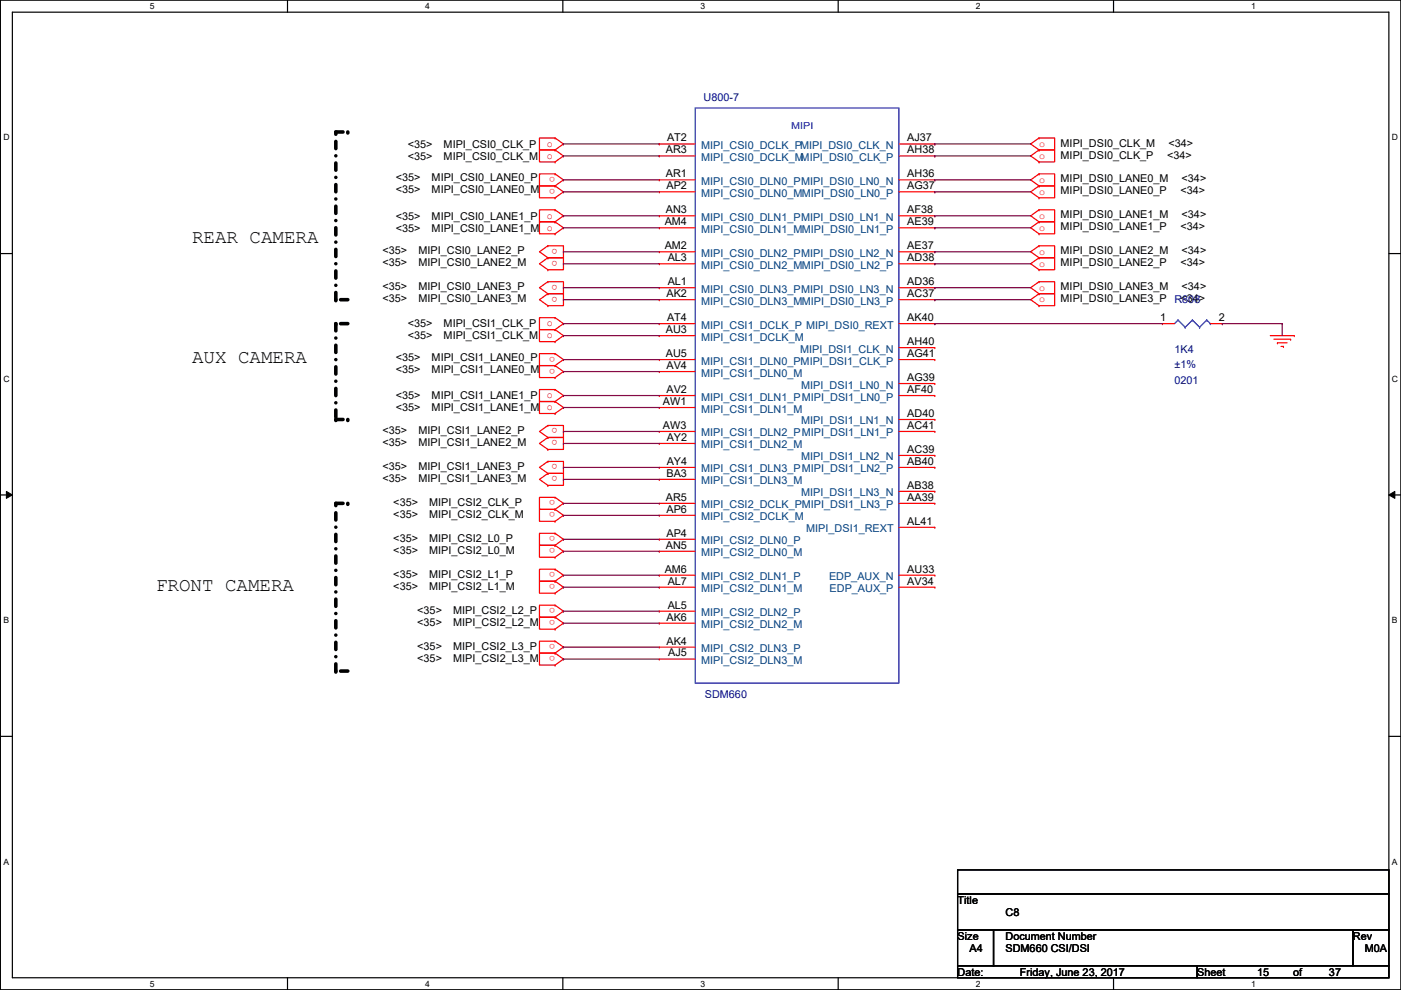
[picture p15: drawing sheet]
<svg xmlns="http://www.w3.org/2000/svg" width="297mm" height="210mm" viewBox="0 0 297 210" stroke-linecap="round" stroke-linejoin="round" font-family="sans-serif">
<defs><g id="words">
<g font-size="4.1">
<text x="40.7" y="51.6">REAR CAMERA</text>
<text x="40.7" y="77">AUX CAMERA</text>
<text x="33.1" y="125.2">FRONT CAMERA</text>
</g>
<g font-size="2.3" fill="#000080">
<text x="149.2" y="21.4">U800-7</text>
<text x="249" y="64.3">R808</text>
<text x="249" y="74.8">1K4</text>
<text x="249" y="78.1">±1%</text>
<text x="249" y="81.4">0201</text>
<text x="149.4" y="147.9">SDM660</text>
</g>
<g font-size="2.3">
<text x="141.4" y="30">AT2</text>
<text x="192.4" y="30">AJ37</text>
<text x="86.4" y="31.3">&lt;35&gt;</text>
<text x="86.4" y="33.9">&lt;35&gt;</text>
<text x="94.1" y="31.3">MIPI_CSI0_CLK_P</text>
<text x="94.1" y="33.9">MIPI_CSI0_CLK_M</text>
<text x="141.2" y="32.5">AR3</text>
<text x="192.4" y="32.5">AH38</text>
<text x="224.9" y="33.6">MIPI_DSI0_CLK_P</text>
<text x="224.9" y="31.1">MIPI_DSI0_CLK_M</text>
<text x="247.5" y="33.6">&lt;34&gt;</text>
<text x="247.7" y="31.1">&lt;34&gt;</text>
<text x="83.9" y="41">&lt;35&gt;</text>
<text x="83.9" y="38.4">&lt;35&gt;</text>
<text x="91.5" y="41">MIPI_CSI0_LANE0_M</text>
<text x="91.5" y="38.4">MIPI_CSI0_LANE0_P</text>
<text x="141.2" y="37.6">AR1</text>
<text x="141.3" y="40.1">AP2</text>
<text x="192.4" y="37.6">AH36</text>
<text x="192.4" y="40.1">AG37</text>
<text x="224.9" y="41.2">MIPI_DSI0_LANE0_P</text>
<text x="224.9" y="38.7">MIPI_DSI0_LANE0_M</text>
<text x="250.3" y="41.2">&lt;34&gt;</text>
<text x="250.5" y="38.7">&lt;34&gt;</text>
<text x="83.9" y="46.6">&lt;35&gt;</text>
<text x="91.5" y="46.6">MIPI_CSI0_LANE1_P</text>
<text x="140.9" y="47.8">AM4</text>
<text x="141.2" y="45.2">AN3</text>
<text x="192.4" y="45.2">AF38</text>
<text x="192.4" y="47.8">AE39</text>
<text x="224.9" y="46.3">MIPI_DSI0_LANE1_M</text>
<text x="250.5" y="46.3">&lt;34&gt;</text>
<text x="81.1" y="53.9">&lt;35&gt;</text>
<text x="83.9" y="49.1">&lt;35&gt;</text>
<text x="88.7" y="53.9">MIPI_CSI0_LANE2_P</text>
<text x="91.5" y="49.1">MIPI_CSI0_LANE1_M</text>
<text x="140.9" y="52.8">AM2</text>
<text x="192.4" y="52.8">AE37</text>
<text x="224.9" y="48.9">MIPI_DSI0_LANE1_P</text>
<text x="224.9" y="53.9">MIPI_DSI0_LANE2_M</text>
<text x="250.3" y="48.9">&lt;34&gt;</text>
<text x="250.5" y="53.9">&lt;34&gt;</text>
<text x="81.1" y="56.5">&lt;35&gt;</text>
<text x="88.7" y="56.5">MIPI_CSI0_LANE2_M</text>
<text x="141.6" y="55.4">AL3</text>
<text x="192.4" y="55.4">AD38</text>
<text x="224.9" y="56.5">MIPI_DSI0_LANE2_P</text>
<text x="250.3" y="56.5">&lt;34&gt;</text>
<text x="81.1" y="64.1">&lt;35&gt;</text>
<text x="81.1" y="61.6">&lt;35&gt;</text>
<text x="88.7" y="64.1">MIPI_CSI0_LANE3_M</text>
<text x="88.7" y="61.6">MIPI_CSI0_LANE3_P</text>
<text x="141.3" y="63">AK2</text>
<text x="141.6" y="60.5">AL1</text>
<text x="192.4" y="60.5">AD36</text>
<text x="192.4" y="63">AC37</text>
<text x="224.9" y="61.6">MIPI_DSI0_LANE3_M</text>
<text x="224.9" y="64.1">MIPI_DSI0_LANE3_P</text>
<text x="250.3" y="64.1">&lt;34&gt;</text>
<text x="250.5" y="61.6">&lt;34&gt;</text>
<text x="86.4" y="69.4">&lt;35&gt;</text>
<text x="86.4" y="72">&lt;35&gt;</text>
<text x="94.1" y="69.4">MIPI_CSI1_CLK_P</text>
<text x="94.1" y="72">MIPI_CSI1_CLK_M</text>
<text x="141.2" y="70.6">AU3</text>
<text x="141.4" y="68.1">AT4</text>
<text x="192.4" y="68.1">AK40</text>
<text x="246" y="68.1">1</text>
<text x="258.4" y="68.1">2</text>
<text x="83.9" y="76.5">&lt;35&gt;</text>
<text x="91.5" y="76.5">MIPI_CSI1_LANE0_P</text>
<text x="141.2" y="75.7">AU5</text>
<text x="192.4" y="73.2">AH40</text>
<text x="192.4" y="75.7">AG41</text>
<text x="83.9" y="79.1">&lt;35&gt;</text>
<text x="91.5" y="79.1">MIPI_CSI1_LANE0_M</text>
<text x="141.3" y="78.2">AV4</text>
<text x="141.3" y="83.3">AV2</text>
<text x="192.4" y="80.8">AG39</text>
<text x="192.4" y="83.3">AF40</text>
<text x="83.9" y="84.7">&lt;35&gt;</text>
<text x="83.9" y="87.2">&lt;35&gt;</text>
<text x="91.5" y="84.7">MIPI_CSI1_LANE1_P</text>
<text x="91.5" y="87.2">MIPI_CSI1_LANE1_M</text>
<text x="140.5" y="85.9">AW1</text>
<text x="192.4" y="88.4">AD40</text>
<text x="81.1" y="94.6">&lt;35&gt;</text>
<text x="81.1" y="92">&lt;35&gt;</text>
<text x="88.7" y="94.6">MIPI_CSI1_LANE2_M</text>
<text x="88.7" y="92">MIPI_CSI1_LANE2_P</text>
<text x="140.5" y="90.9">AW3</text>
<text x="141.3" y="93.5">AY2</text>
<text x="192.4" y="90.9">AC41</text>
<text x="81.1" y="99.7">&lt;35&gt;</text>
<text x="88.7" y="99.7">MIPI_CSI1_LANE3_P</text>
<text x="141.3" y="101.1">BA3</text>
<text x="141.3" y="98.6">AY4</text>
<text x="192.4" y="96">AC39</text>
<text x="192.4" y="98.6">AB40</text>
<text x="81.1" y="102.2">&lt;35&gt;</text>
<text x="83.4" y="107.3">&lt;35&gt;</text>
<text x="88.7" y="102.2">MIPI_CSI1_LANE3_M</text>
<text x="91" y="107.3">MIPI_CSI2_CLK_P</text>
<text x="141.2" y="106.2">AR5</text>
<text x="192.4" y="103.6">AB38</text>
<text x="192.4" y="106.2">AA39</text>
<text x="83.4" y="109.8">&lt;35&gt;</text>
<text x="91" y="109.8">MIPI_CSI2_CLK_M</text>
<text x="141.3" y="108.7">AP6</text>
<text x="141.3" y="113.8">AP4</text>
<text x="192.4" y="111.3">AL41</text>
<text x="83.4" y="114.9">&lt;35&gt;</text>
<text x="83.4" y="117.4">&lt;35&gt;</text>
<text x="91" y="114.9">MIPI_CSI2_L0_P</text>
<text x="91" y="117.4">MIPI_CSI2_L0_M</text>
<text x="141.2" y="116.3">AN5</text>
<text x="83.4" y="122.5">&lt;35&gt;</text>
<text x="83.4" y="125.1">&lt;35&gt;</text>
<text x="91" y="122.5">MIPI_CSI2_L1_P</text>
<text x="91" y="125.1">MIPI_CSI2_L1_M</text>
<text x="140.9" y="121.4">AM6</text>
<text x="141.6" y="124">AL7</text>
<text x="192.4" y="121.4">AU33</text>
<text x="192.4" y="124">AV34</text>
<text x="88.5" y="130.1">&lt;35&gt;</text>
<text x="96.1" y="130.1">MIPI_CSI2_L2_P</text>
<text x="141.3" y="131.6">AK6</text>
<text x="141.6" y="129">AL5</text>
<text x="88.5" y="132.7">&lt;35&gt;</text>
<text x="88.5" y="137.8">&lt;35&gt;</text>
<text x="96.1" y="132.7">MIPI_CSI2_L2_M</text>
<text x="96.1" y="137.8">MIPI_CSI2_L3_P</text>
<text x="141.3" y="136.7">AK4</text>
<text x="88.5" y="140.3">&lt;35&gt;</text>
<text x="96.1" y="140.3">MIPI_CSI2_L3_M</text>
<text x="141.7" y="139.2">AJ5</text>
<text x="203" y="191.6">Title</text>
<text x="213.2" y="194.1">C8</text>
<text x="203" y="199.2">Size</text>
<text x="205.6" y="201.8">A4</text>
<text x="213.2" y="199.2">Document Number</text>
<text x="213.2" y="201.8">SDM660 CSI/DSI</text>
<text x="286.8" y="199.2">Rev</text>
<text x="289.4" y="201.8">M0A</text>
<text x="203" y="206.8">Date:</text>
<text x="216.2" y="206.8">Friday, June 23, 2017</text>
<text x="253.8" y="206.8">Sheet</text>
<text x="266.5" y="206.8">15</text>
<text x="274.1" y="206.8">of</text>
<text x="281.8" y="206.8">37</text>
</g>
<g font-size="2.3" fill="#f00">
<text x="115.9" y="31.1">o</text>
<text x="115.9" y="33.7">o</text>
<text x="220.3" y="33.7">o</text>
<text x="220.3" y="31.1">o</text>
<text x="117.7" y="40" transform="rotate(180 117.7 40)">o</text>
<text x="117.7" y="37.5" transform="rotate(180 117.7 37.5)">o</text>
<text x="220.3" y="41.3">o</text>
<text x="220.3" y="38.7">o</text>
<text x="115.9" y="46.4">o</text>
<text x="220.3" y="46.4">o</text>
<text x="115.9" y="48.9">o</text>
<text x="118.2" y="52.7" transform="rotate(180 118.2 52.7)">o</text>
<text x="220.3" y="48.9">o</text>
<text x="220.3" y="54">o</text>
<text x="118.2" y="55.3" transform="rotate(180 118.2 55.3)">o</text>
<text x="220.3" y="56.5">o</text>
<text x="118.2" y="62.9" transform="rotate(180 118.2 62.9)">o</text>
<text x="118.2" y="60.4" transform="rotate(180 118.2 60.4)">o</text>
<text x="220.3" y="61.6">o</text>
<text x="220.3" y="64.1">o</text>
<text x="115.9" y="69.2">o</text>
<text x="115.9" y="71.8">o</text>
<text x="117.7" y="75.6" transform="rotate(180 117.7 75.6)">o</text>
<text x="117.7" y="78.1" transform="rotate(180 117.7 78.1)">o</text>
<text x="115.9" y="84.5">o</text>
<text x="115.9" y="87">o</text>
<text x="118.2" y="93.4" transform="rotate(180 118.2 93.4)">o</text>
<text x="118.2" y="90.8" transform="rotate(180 118.2 90.8)">o</text>
<text x="118.2" y="101" transform="rotate(180 118.2 101)">o</text>
<text x="118.2" y="98.5" transform="rotate(180 118.2 98.5)">o</text>
<text x="117.7" y="106.1" transform="rotate(180 117.7 106.1)">o</text>
<text x="117.7" y="108.6" transform="rotate(180 117.7 108.6)">o</text>
<text x="117.7" y="113.7" transform="rotate(180 117.7 113.7)">o</text>
<text x="117.7" y="116.2" transform="rotate(180 117.7 116.2)">o</text>
<text x="117.7" y="121.3" transform="rotate(180 117.7 121.3)">o</text>
<text x="117.7" y="123.9" transform="rotate(180 117.7 123.9)">o</text>
<text x="117.7" y="128.9" transform="rotate(180 117.7 128.9)">o</text>
<text x="117.7" y="131.5" transform="rotate(180 117.7 131.5)">o</text>
<text x="117.7" y="136.6" transform="rotate(180 117.7 136.6)">o</text>
<text x="117.7" y="139.1" transform="rotate(180 117.7 139.1)">o</text>
</g>
<g font-size="2.3" fill="#004080">
<text x="148.7" y="31.6">MIPI_CSI0_DCLK_PMIPI_DSI0_CLK_N</text>
<text x="148.7" y="34.1">MIPI_CSI0_DCLK_MMIPI_DSI0_CLK_P</text>
<text x="148.7" y="39.2">MIPI_CSI0_DLN0_PMIPI_DSI0_LN0_N</text>
<text x="148.7" y="41.7">MIPI_CSI0_DLN0_MMIPI_DSI0_LN0_P</text>
<text x="148.7" y="46.8">MIPI_CSI0_DLN1_PMIPI_DSI0_LN1_N</text>
<text x="148.7" y="49.4">MIPI_CSI0_DLN1_MMIPI_DSI0_LN1_P</text>
<text x="148.7" y="54.4">MIPI_CSI0_DLN2_PMIPI_DSI0_LN2_N</text>
<text x="148.7" y="57">MIPI_CSI0_DLN2_MMIPI_DSI0_LN2_P</text>
<text x="148.7" y="62.1">MIPI_CSI0_DLN3_PMIPI_DSI0_LN3_N</text>
<text x="148.7" y="64.6">MIPI_CSI0_DLN3_MMIPI_DSI0_LN3_P</text>
<text x="148.7" y="69.7">MIPI_CSI1_DCLK_P MIPI_DSI0_REXT</text>
<text x="148.7" y="72.2">MIPI_CSI1_DCLK_M</text>
<text x="148.7" y="77.3">MIPI_CSI1_DLN0_PMIPI_DSI1_CLK_P</text>
<text x="169.6" y="74.8">MIPI_DSI1_CLK_N</text>
<text x="148.7" y="79.8">MIPI_CSI1_DLN0_M</text>
<text x="169.9" y="82.4">MIPI_DSI1_LN0_N</text>
<text x="148.7" y="84.9">MIPI_CSI1_DLN1_PMIPI_DSI1_LN0_P</text>
<text x="148.7" y="87.5">MIPI_CSI1_DLN1_M</text>
<text x="148.7" y="92.5">MIPI_CSI1_DLN2_PMIPI_DSI1_LN1_P</text>
<text x="148.7" y="95.1">MIPI_CSI1_DLN2_M</text>
<text x="169.9" y="90">MIPI_DSI1_LN1_N</text>
<text x="148.7" y="100.2">MIPI_CSI1_DLN3_PMIPI_DSI1_LN2_P</text>
<text x="169.9" y="97.6">MIPI_DSI1_LN2_N</text>
<text x="148.7" y="102.7">MIPI_CSI1_DLN3_M</text>
<text x="148.7" y="107.8">MIPI_CSI2_DCLK_PMIPI_DSI1_LN3_P</text>
<text x="169.9" y="105.2">MIPI_DSI1_LN3_N</text>
<text x="148.7" y="110.3">MIPI_CSI2_DCLK_M</text>
<text x="170.9" y="112.9">MIPI_DSI1_REXT</text>
<text x="148.7" y="115.4">MIPI_CSI2_DLN0_P</text>
<text x="148.7" y="117.9">MIPI_CSI2_DLN0_M</text>
<text x="148.7" y="123">MIPI_CSI2_DLN1_P</text>
<text x="148.7" y="125.6">MIPI_CSI2_DLN1_M</text>
<text x="175.8" y="123">EDP_AUX_N</text>
<text x="175.9" y="125.6">EDP_AUX_P</text>
<text x="148.7" y="130.6">MIPI_CSI2_DLN2_P</text>
<text x="148.7" y="133.2">MIPI_CSI2_DLN2_M</text>
<text x="148.7" y="138.3">MIPI_CSI2_DLN3_P</text>
<text x="148.7" y="140.8">MIPI_CSI2_DLN3_M</text>
</g>
<text font-size="2" fill="#00f" x="167.7" y="27.3">MIPI</text>
<g font-size="1.8">
<text x="31.8" y="1.9">5</text>
<text x="90.1" y="1.9">4</text>
<text x="148.5" y="1.9">3</text>
<text x="206.9" y="1.9">2</text>
<text x="265.3" y="1.9">1</text>
<text x=".7" y="29.8">D</text>
<text x="295.1" y="29.8">D</text>
<text x=".7" y="80.9">C</text>
<text x="295.1" y="80.9">C</text>
<text x=".7" y="132.1">B</text>
<text x="295.1" y="132.1">B</text>
<text x=".7" y="183.3">A</text>
<text x="295.1" y="183.3">A</text>
<text x="31.8" y="209.2">5</text>
<text x="90.1" y="209.2">4</text>
<text x="148.5" y="209.2">3</text>
<text x="206.9" y="209.2">2</text>
<text x="265.3" y="209.2">1</text>
</g>
</g></defs>
<path d="M.1 0h296.9v209.8h-296.9zM2.6 2.6h291.9v204.7h-291.9z" fill="none" stroke="#000" stroke-width=".25"/>
<g fill="#fff">
<path d="M31.8 .3h1v2h-1z"/>
<path d="M31.8 207.6h1v1.9h-1z"/>
</g>
<path d="M61 0v2.6M61 207.3v2.5" fill="none" stroke="#000" stroke-width=".25"/>
<g fill="#fff">
<path d="M90.1 .3h1v2h-1z"/>
<path d="M90.1 207.6h1v1.9h-1z"/>
</g>
<path d="M119.3 0v2.6M119.3 207.3v2.5" fill="none" stroke="#000" stroke-width=".25"/>
<g fill="#fff">
<path d="M148.5 .3h1v2h-1z"/>
<path d="M148.5 207.6h1v1.9h-1z"/>
</g>
<path d="M177.7 0v2.6M177.7 207.3v2.5" fill="none" stroke="#000" stroke-width=".25"/>
<g fill="#fff">
<path d="M206.9 .3h1v2h-1z"/>
<path d="M206.9 207.6h1v1.9h-1z"/>
</g>
<path d="M236.1 0v2.6M236.1 207.3v2.5" fill="none" stroke="#000" stroke-width=".25"/>
<g fill="#fff">
<path d="M265.3 .3h.9v2h-.9z"/>
<path d="M265.3 207.6h.9v1.9h-.9z"/>
<path d="M.7 28.2h1.3v1.9h-1.3z"/>
<path d="M295.1 28.2h1.3v1.9h-1.3z"/>
<path d="M.7 79.3h1.3v2h-1.3z"/>
<path d="M295.1 79.3h1.3v2h-1.3z"/>
</g>
<path d="M.1 53.8h2.5M294.5 53.8h2.5" fill="none" stroke="#000" stroke-width=".25"/>
<g fill="#fff">
<path d="M.7 130.5h1.2v2h-1.2z"/>
<path d="M295.1 130.5h1.2v2h-1.2z"/>
</g>
<path d="M.1 104.9h2.5M294.5 104.9h2.5" fill="none" stroke="#000" stroke-width=".25"/>
<path d="M1.4 104.2l1.2 .7-1.2 .8zM294.5 104.9l1.2-.7v1.5z" fill="#000"/>
<path d="M1.4 104.2l1.2 .7-1.2 .8zM294.5 104.9l1.2-.7v1.5z" fill="none" stroke="#000" stroke-width=".21"/>
<g fill="#fff">
<path d="M.7 181.7h1.2v2h-1.2z"/>
<path d="M295.1 181.7h1.2v2h-1.2z"/>
</g>
<path d="M.1 156.1h2.5M294.5 156.1h2.5M203 184.4h91.5v5.1h-91.5zM203 189.5h91.5v7.6h-91.5zM203 197.1h7.6v7.7h-7.6zM210.6 197.1h76.2v7.7h-76.2zM286.8 197.1h7.7v7.7h-7.7zM203 204.8h50.8v2.5h-50.8zM253.8 204.8h40.7v2.5h-40.7z" fill="none" stroke="#000" stroke-width=".25"/>
<path d="M71.2 28h2.5M71.2 63.5v-35.5M71.2 68.6v20.3M73.7 63.5h-2.5M73.7 68.6h-2.5M71.2 88.9h2.5M71.2 106.7h2.5M71.2 142.3v-35.6M73.7 142.3h-2.5" fill="none" stroke="#000" stroke-width=".76" stroke-dasharray="1.5 1.5 0 1.5"/>
<g fill="#000" stroke-dasharray="1.5 1.5 0 1.5">
<circle cx="71.2" cy="28" r=".38"/>
<circle cx="73.7" cy="28" r=".38"/>
<circle cx="71.2" cy="63.5" r=".38"/>
<circle cx="71.2" cy="68.6" r=".38"/>
<circle cx="71.2" cy="88.9" r=".38"/>
<circle cx="73.7" cy="88.9" r=".38"/>
<circle cx="71.2" cy="106.7" r=".38"/>
<circle cx="73.7" cy="106.7" r=".38"/>
<circle cx="71.2" cy="142.3" r=".38"/>
</g>
<g fill="none" stroke="#f00" stroke-width=".25">
<path d="M117.7 29.3h.1M117.7 31.8h.1M117.7 29.3h-3.3v2.5h3.3M117.7 34.3h.1M117.7 31.8h-3.3v2.5h3.3M117.7 39.4h.1M117.7 39.4h-3.3v2.6h3.3M117.7 36.9h.1M117.7 36.9h-3.3v2.5h3.3M117.7 29.3l1.8 1.2-1.8 1.3M117.7 31.8l1.8 1.3-1.8 1.2M117.7 39.4l1.8 1.3-1.8 1.3"/>
<path d="M117.7 36.9l1.8 1.2-1.8 1.3M139.8 30.5h.1M139.8 33.1h.1M139.8 38.1h.1M139.8 30.5h7.6M139.8 33.1h7.6M139.8 38.1h7.6M190.6 30.5h7.6M190.6 33.1h7.6M190.6 38.1h7.6M198.2 30.5h.1M198.2 33.1h.1"/>
<path d="M198.2 38.1h.1M220.3 39.4h.1M220.3 39.4h3.3v2.6h-3.3M220.3 36.9h.1M220.3 36.9h3.3v2.5h-3.3M220.3 31.8h.1M220.3 34.3h.1M220.3 31.8h3.3v2.5h-3.3M220.3 29.3h.1M220.3 29.3h3.3v2.5h-3.3M220.3 39.4l-1.8 1.3 1.8 1.3M220.3 36.9l-1.8 1.2 1.8 1.3"/>
<path d="M220.3 31.8l-1.8 1.3 1.8 1.2M220.3 29.3l-1.8 1.2 1.8 1.3M116.2 59.7h.1M116.2 59.7h3.3v2.6h-3.3M116.2 57.2h.1M116.2 54.7h.1M116.2 54.7h3.3v2.5h-3.3M116.2 52.1h.1M116.2 52.1h3.3v2.6h-3.3M116.2 59.7l-1.8 1.3 1.8 1.3M116.2 54.7l-1.8 1.2 1.8 1.3M116.2 52.1l-1.8 1.3 1.8 1.3"/>
<path d="M117.7 42h.1M117.7 44.5h.1M117.7 47h.1M117.7 44.5h-3.3v2.5h3.3M117.7 49.6h.1M117.7 47h-3.3v2.6h3.3M117.7 44.5l1.8 1.3-1.8 1.2M117.7 47l1.8 1.3-1.8 1.3M139.8 40.7h.1M139.8 45.8h.1M139.8 48.3h.1M139.8 53.4h.1"/>
<path d="M139.8 55.9h.1M139.8 40.7h7.6M139.8 45.8h7.6M139.8 48.3h7.6M139.8 53.4h7.6M139.8 55.9h7.6M190.6 40.7h7.6M190.6 45.8h7.6M190.6 48.3h7.6M190.6 53.4h7.6M190.6 55.9h7.6M198.2 40.7h.1"/>
<path d="M198.2 45.8h.1M198.2 48.3h.1M198.2 53.4h.1M198.2 55.9h.1M220.3 42h.1M220.3 44.5h.1M220.3 47h.1M220.3 44.5h3.3v2.5h-3.3M220.3 49.6h.1M220.3 47h3.3v2.6h-3.3M220.3 54.7h.1M220.3 57.2h.1"/>
<path d="M220.3 54.7h3.3v2.5h-3.3M220.3 59.7h.1M220.3 59.7h3.3v2.6h-3.3M220.3 52.1h.1M220.3 52.1h3.3v2.6h-3.3M220.3 44.5l-1.8 1.3 1.8 1.2M220.3 47l-1.8 1.3 1.8 1.3M220.3 54.7l-1.8 1.2 1.8 1.3M220.3 59.7l-1.8 1.3 1.8 1.3M220.3 52.1l-1.8 1.3 1.8 1.3M116.2 64.8h.1M116.2 62.3h.1"/>
<path d="M116.2 62.3h3.3v2.5h-3.3M116.2 62.3l-1.8 1.2 1.8 1.3M117.7 67.4h.1M117.7 69.9h.1M117.7 67.4h-3.3v2.5h3.3M117.7 72.4h.1M117.7 69.9h-3.3v2.5h3.3M117.7 77.5h.1M117.7 75h.1M117.7 75h-3.3v2.5h3.3M117.7 77.5h-3.3v2.6h3.3M117.7 67.4l1.8 1.2-1.8 1.3"/>
<path d="M117.7 69.9l1.8 1.3-1.8 1.2M117.7 75l1.8 1.2-1.8 1.3M117.7 77.5l1.8 1.3-1.8 1.3M139.8 61h.1M139.8 63.5h.1M139.8 68.6h.1M139.8 71.2h.1M139.8 76.2h.1M139.8 78.8h.1M139.8 71.2h7.6M139.8 68.6h7.6M139.8 61h7.6"/>
<path d="M139.8 63.5h7.6M139.8 76.2h7.6M139.8 78.8h7.6M190.6 68.6h7.6M190.6 61h7.6M190.6 63.5h7.6M190.6 76.2h7.6M190.6 73.7h7.6M198.2 68.6h.1M198.2 61h.1M198.2 63.5h.1M198.2 73.7h.1"/>
<path d="M198.2 76.2h.1M220.3 62.3h.1M220.3 64.8h.1M220.3 62.3h3.3v2.5h-3.3M220.3 62.3l-1.8 1.2 1.8 1.3M246.5 68.6h.1M246.5 68.6h2.5M256.6 68.6h2.6M259.2 68.6h.1M269.3 71.2h5.1M270.1 71.9h3.5M270.8 72.7h.1"/>
<path d="M270.8 72.7h2.1M271.6 73.4h.5M272.1 73.4h.1M273.6 71.9h.1M274.4 71.2h.1M116.2 97.8h.1M116.2 97.8h3.3v2.6h-3.3M116.2 95.3h.1M116.2 92.8h.1M116.2 92.8h3.3v2.5h-3.3M116.2 90.2h.1M116.2 90.2h3.3v2.6h-3.3"/>
<path d="M116.2 97.8l-1.8 1.3 1.8 1.3M116.2 92.8l-1.8 1.2 1.8 1.3M116.2 90.2l-1.8 1.3 1.8 1.3M117.7 80.1h.1M117.7 82.6h.1M117.7 85.1h.1M117.7 82.6h-3.3v2.5h3.3M117.7 87.7h.1M117.7 85.1h-3.3v2.6h3.3M117.7 82.6l1.8 1.3-1.8 1.2M117.7 85.1l1.8 1.3-1.8 1.3M139.8 83.9h.1"/>
<path d="M139.8 86.4h.1M139.8 91.5h.1M139.8 94h.1M139.8 99.1h.1M139.8 83.9h7.6M139.8 86.4h7.6M139.8 91.5h7.6M139.8 94h7.6M139.8 99.1h7.6M190.6 83.9h7.6M190.6 91.5h7.6M190.6 99.1h7.6"/>
<path d="M190.6 81.3h7.6M190.6 88.9h7.6M190.6 96.6h7.6M198.2 81.3h.1M198.2 83.9h.1M198.2 88.9h.1M198.2 91.5h.1M198.2 96.6h.1M198.2 99.1h.1M116.2 102.9h.1M116.2 100.4h.1M116.2 100.4h3.3v2.5h-3.3"/>
<path d="M116.2 100.4l-1.8 1.2 1.8 1.3M117.7 108h.1M117.7 105.5h.1M117.7 105.5h-3.3v2.5h3.3M117.7 110.5h.1M117.7 108h-3.3v2.5h3.3M117.7 115.6h.1M117.7 113.1h.1M117.7 113.1h-3.3v2.5h3.3M117.7 118.2h.1M117.7 115.6h-3.3v2.6h3.3M117.7 105.5l1.8 1.2-1.8 1.3"/>
<path d="M117.7 108l1.8 1.3-1.8 1.2M117.7 113.1l1.8 1.2-1.8 1.3M117.7 115.6l1.8 1.3-1.8 1.3M139.8 101.6h.1M139.8 106.7h.1M139.8 109.3h.1M139.8 114.3h.1M139.8 116.9h.1M139.8 101.6h7.6M139.8 106.7h7.6M139.8 109.3h7.6M139.8 114.3h7.6"/>
<path d="M139.8 116.9h7.6M190.6 111.8h7.6M190.6 106.7h7.6M190.6 104.2h7.6M198.2 111.8h.1M198.2 104.2h.1M198.2 106.7h.1M117.7 123.2h.1M117.7 120.7h.1M117.7 120.7h-3.3v2.5h3.3M117.7 125.8h.1M117.7 123.2h-3.3v2.6h3.3"/>
<path d="M117.7 130.9h.1M117.7 128.3h.1M117.7 128.3h-3.3v2.6h3.3M117.7 133.4h.1M117.7 130.9h-3.3v2.5h3.3M117.7 138.5h.1M117.7 135.9h.1M117.7 135.9h-3.3v2.6h3.3M117.7 138.5h-3.3v2.5h3.3M117.7 120.7l1.8 1.3-1.8 1.2M117.7 123.2l1.8 1.3-1.8 1.3M117.7 128.3l1.8 1.3-1.8 1.3"/>
<path d="M117.7 130.9l1.8 1.2-1.8 1.3M117.7 135.9l1.8 1.3-1.8 1.3M117.7 138.5l1.8 1.2-1.8 1.3M139.8 122h.1M139.8 124.5h.1M139.8 129.6h.1M139.8 132.1h.1M139.8 137.2h.1M139.8 139.7h.1M139.8 122h7.6M139.8 124.5h7.6M139.8 129.6h7.6"/>
<path d="M139.8 132.1h7.6M139.8 137.2h7.6M139.8 139.7h7.6M190.6 122h7.6M190.6 124.5h7.6M198.2 122h.1M198.2 124.5h.1M117.7 141h.1"/>
</g>
<g fill="none" stroke="#00f" stroke-width=".25">
<path d="M147.4 22.9h43.2v121.9h-43.2zM249.8 67.9h.1M249.8 67.9l-.8 .7M249.8 67.9l1.5 1.5M251.3 69.4h.1M252.8 67.9h.1M252.8 67.9l-1.5 1.5M252.8 67.9l1.5 1.5M254.3 69.4h.1M255.9 67.9h.1M255.9 67.9l-1.6 1.5M255.9 67.9l.7 .7"/>
<path d="M256.6 68.6h.1"/>
</g>
<g fill="none" stroke="#800040" stroke-width=".25">
<path d="M119.5 30.5h.1M119.5 33.1h.1M119.5 38.1h.1M119.5 30.5h20.3M119.5 33.1h20.3M119.5 38.1h20.3M198.2 30.5h.1M198.2 33.1h.1M198.2 38.1h.1M198.2 30.5h20.3M198.2 33.1h20.3M198.2 38.1h20.3"/>
<path d="M119.5 40.7h.1M119.5 45.8h.1M119.5 48.3h.1M119.5 53.4h.1M119.5 55.9h.1M119.5 40.7h20.3M119.5 45.8h20.3M119.5 48.3h20.3M119.5 53.4h20.3M119.5 55.9h20.3M198.2 40.7h.1M198.2 45.8h.1"/>
<path d="M198.2 48.3h.1M198.2 53.4h.1M198.2 55.9h.1M198.2 40.7h20.3M198.2 45.8h20.3M198.2 48.3h20.3M198.2 53.4h20.3M198.2 55.9h20.3M119.5 61h.1M119.5 63.5h.1M119.5 68.6h.1M119.5 71.2h.1"/>
<path d="M119.5 76.2h.1M119.5 78.8h.1M119.5 61h20.3M119.5 63.5h20.3M119.5 68.6h20.3M119.5 71.2h20.3M119.5 76.2h20.3M119.5 78.8h20.3M198.2 61h.1M198.2 63.5h.1M198.2 68.6h.1M198.2 61h20.3"/>
<path d="M198.2 63.5h20.3M198.2 68.6h48.3M259.2 68.6h.1M259.2 68.6h12.7M271.9 68.6h.1M271.9 68.6v2.6M119.5 83.9h.1M119.5 86.4h.1M119.5 91.5h.1M119.5 94h.1M119.5 99.1h.1M119.5 83.9h20.3"/>
<path d="M119.5 86.4h20.3M119.5 91.5h20.3M119.5 94h20.3M119.5 99.1h20.3M119.5 106.7h.1M119.5 109.3h.1M119.5 114.3h.1M119.5 116.9h.1M119.5 101.6h.1M119.5 106.7h20.3M119.5 109.3h20.3M119.5 114.3h20.3"/>
<path d="M119.5 116.9h20.3M119.5 101.6h20.3M119.5 122h.1M119.5 124.5h.1M119.5 129.6h.1M119.5 132.1h.1M119.5 137.2h.1M119.5 139.7h.1M119.5 122h20.3M119.5 124.5h20.3M119.5 129.6h20.3M119.5 132.1h20.3"/>
<path d="M119.5 137.2h20.3M119.5 139.7h20.3"/>
</g>
<use href="#words"/>
</svg>
